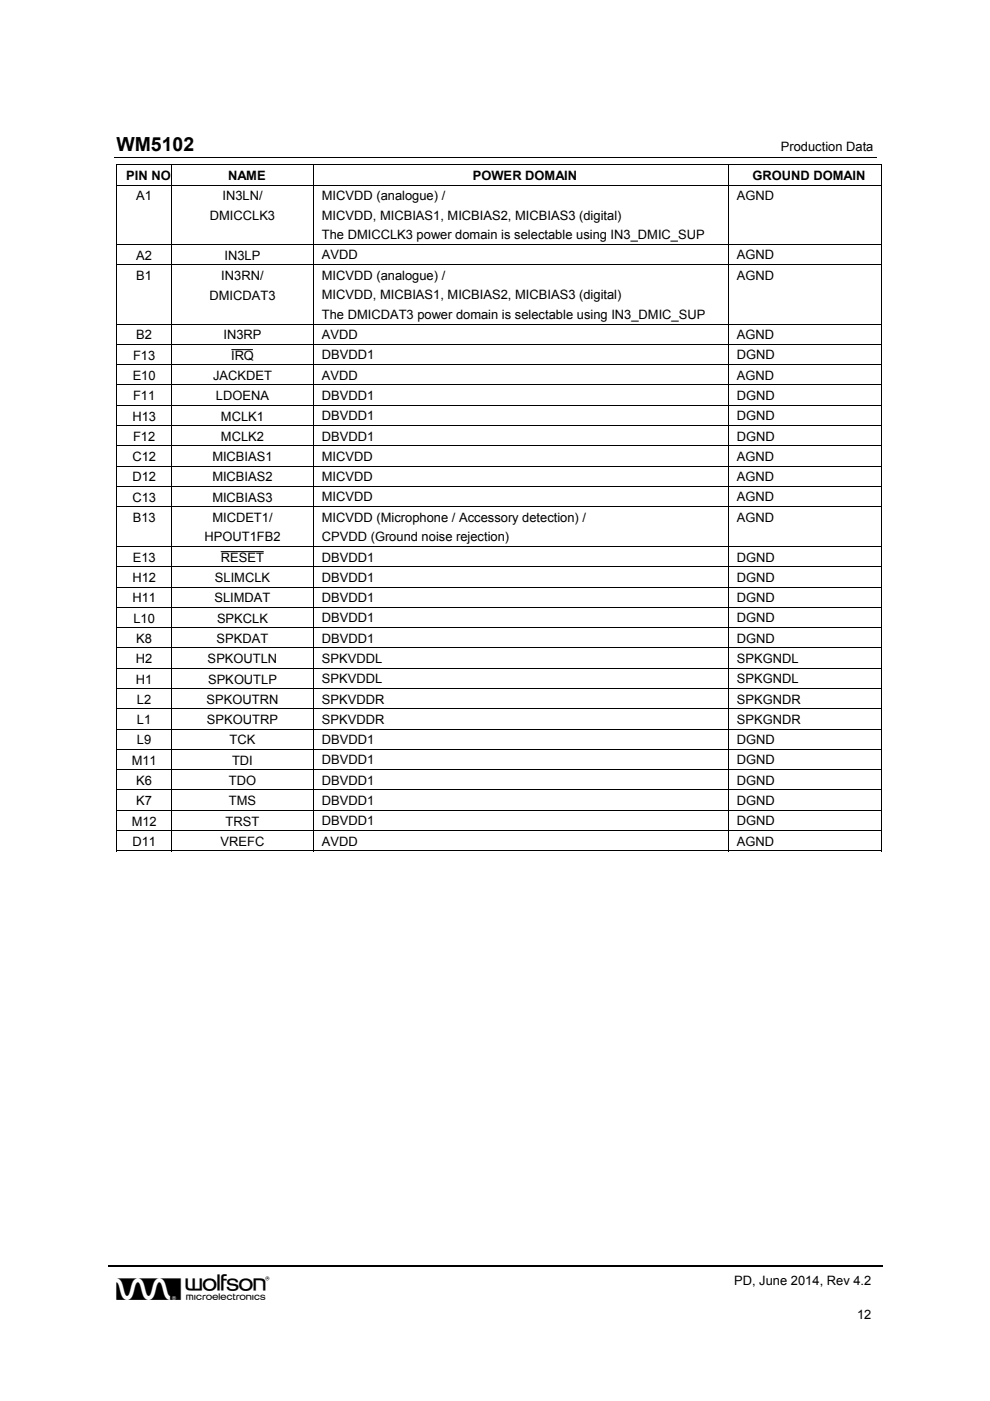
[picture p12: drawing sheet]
<svg xmlns="http://www.w3.org/2000/svg" width="210mm" height="297mm" viewBox="0 0 210 297" stroke-linecap="round" stroke-linejoin="round" font-family="sans-serif">
<defs><g id="words">
<text font-size="6.9" x="24.7" y="275.7">w</text>
<text font-size="4.1" x="24.7" y="32.1">WM5102</text>
<g font-size="2.7">
<text x="165.5" y="32.1">Production Data</text>
<text x="26.8" y="38.1">PIN NO</text>
<text x="48.3" y="38.1">NAME</text>
<text x="100.2" y="38.1">POWER DOMAIN</text>
<text x="159.5" y="38.1">GROUND DOMAIN</text>
<text x="28.9" y="42.5">A1</text>
<text x="44.5" y="46.7">DMICCLK3</text>
<text x="47.2" y="42.5">IN3LN/</text>
<text x="68.2" y="42.4">MICVDD (analogue) /</text>
<text x="68.2" y="46.6">MICVDD, MICBIAS1, MICBIAS2, MICBIAS3 (digital)</text>
<text x="156.2" y="42.4">AGND</text>
<text x="68.2" y="50.7">The DMICCLK3 power domain is selectable using IN3_DMIC_SUP</text>
<text x="28.9" y="55.1">A2</text>
<text x="28.9" y="59.4">B1</text>
<text x="46.9" y="59.4">IN3RN/</text>
<text x="47.6" y="55.1">IN3LP</text>
<text x="68.2" y="55">AVDD</text>
<text x="68.2" y="59.3">MICVDD (analogue) /</text>
<text x="156.2" y="55">AGND</text>
<text x="156.2" y="59.3">AGND</text>
<text x="44.4" y="63.5">DMICDAT3</text>
<text x="68.2" y="63.5">MICVDD, MICBIAS1, MICBIAS2, MICBIAS3 (digital)</text>
<text x="28.9" y="72">B2</text>
<text x="47.4" y="72">IN3RP</text>
<text x="68.2" y="67.6">The DMICDAT3 power domain is selectable using IN3_DMIC_SUP</text>
<text x="68.2" y="71.9">AVDD</text>
<text x="156.2" y="71.9">AGND</text>
<text x="28.2" y="76.3">F13</text>
<text x="49" y="76.3">IRQ</text>
<text x="49.1" y="76.3">¯¯¯</text>
<text x="68.2" y="76.2">DBVDD1</text>
<text x="156.2" y="76.2">DGND</text>
<text x="28.1" y="80.6">E10</text>
<text x="45.2" y="80.6">JACKDET</text>
<text x="68.2" y="80.5">AVDD</text>
<text x="156.2" y="80.5">AGND</text>
<text x="28.1" y="89.2">H13</text>
<text x="28.2" y="84.9">F11</text>
<text x="45.8" y="84.9">LDOENA</text>
<text x="46.9" y="89.2">MCLK1</text>
<text x="68.2" y="89.1">DBVDD1</text>
<text x="68.2" y="84.8">DBVDD1</text>
<text x="156.2" y="89.1">DGND</text>
<text x="156.2" y="84.8">DGND</text>
<text x="28.2" y="93.5">F12</text>
<text x="46.8" y="93.5">MCLK2</text>
<text x="68.2" y="93.4">DBVDD1</text>
<text x="156.2" y="93.4">DGND</text>
<text x="28.1" y="97.8">C12</text>
<text x="45" y="97.8">MICBIAS1</text>
<text x="68.2" y="97.7">MICVDD</text>
<text x="156.2" y="97.7">AGND</text>
<text x="28.1" y="102.1">D12</text>
<text x="28.1" y="106.4">C13</text>
<text x="45" y="102.1">MICBIAS2</text>
<text x="45" y="106.4">MICBIAS3</text>
<text x="68.2" y="102">MICVDD</text>
<text x="68.2" y="106.3">MICVDD</text>
<text x="156.2" y="102">AGND</text>
<text x="156.2" y="106.3">AGND</text>
<text x="28.1" y="110.7">B13</text>
<text x="45" y="110.7">MICDET1/</text>
<text x="68.2" y="110.6">MICVDD (Microphone / Accessory detection) /</text>
<text x="156.2" y="110.6">AGND</text>
<text x="28.1" y="119.1">E13</text>
<text x="43.3" y="114.8">HPOUT1FB2</text>
<text x="46.8" y="119.1">RESET</text>
<text x="46.9" y="119.1">¯¯¯¯¯¯</text>
<text x="68.2" y="114.8">CPVDD (Ground noise rejection)</text>
<text x="68.2" y="119.1">DBVDD1</text>
<text x="156.2" y="119.1">DGND</text>
<text x="28.1" y="123.4">H12</text>
<text x="45.6" y="123.4">SLIMCLK</text>
<text x="68.2" y="123.4">DBVDD1</text>
<text x="156.2" y="123.4">DGND</text>
<text x="28.1" y="127.7">H11</text>
<text x="45.5" y="127.7">SLIMDAT</text>
<text x="68.2" y="127.7">DBVDD1</text>
<text x="68.2" y="132">DBVDD1</text>
<text x="156.2" y="127.7">DGND</text>
<text x="156.2" y="132">DGND</text>
<text x="28.3" y="132">L10</text>
<text x="28.9" y="136.3">K8</text>
<text x="45.9" y="136.3">SPKDAT</text>
<text x="46" y="132">SPKCLK</text>
<text x="68.2" y="136.3">DBVDD1</text>
<text x="156.2" y="136.3">DGND</text>
<text x="28.8" y="140.6">H2</text>
<text x="44" y="140.6">SPKOUTLN</text>
<text x="68.2" y="140.6">SPKVDDL</text>
<text x="156.2" y="140.6">SPKGNDL</text>
<text x="28.8" y="144.9">H1</text>
<text x="29" y="149.2">L2</text>
<text x="43.8" y="149.2">SPKOUTRN</text>
<text x="44.1" y="144.9">SPKOUTLP</text>
<text x="68.2" y="149.2">SPKVDDR</text>
<text x="68.2" y="144.9">SPKVDDL</text>
<text x="156.2" y="149.2">SPKGNDR</text>
<text x="156.2" y="144.9">SPKGNDL</text>
<text x="29" y="153.5">L1</text>
<text x="43.9" y="153.5">SPKOUTRP</text>
<text x="68.2" y="153.5">SPKVDDR</text>
<text x="156.2" y="153.5">SPKGNDR</text>
<text x="29" y="157.8">L9</text>
<text x="48.7" y="157.8">TCK</text>
<text x="68.2" y="157.8">DBVDD1</text>
<text x="156.2" y="157.8">DGND</text>
<text x="27.9" y="162.1">M11</text>
<text x="28.9" y="166.4">K6</text>
<text x="48.5" y="166.4">TDO</text>
<text x="49.2" y="162.1">TDI</text>
<text x="68.2" y="162.1">DBVDD1</text>
<text x="68.2" y="166.4">DBVDD1</text>
<text x="156.2" y="162.1">DGND</text>
<text x="156.2" y="166.4">DGND</text>
<text x="28.9" y="170.8">K7</text>
<text x="48.5" y="170.8">TMS</text>
<text x="68.2" y="170.7">DBVDD1</text>
<text x="156.2" y="170.7">DGND</text>
<text x="27.9" y="175">M12</text>
<text x="28.1" y="179.3">D11</text>
<text x="46.8" y="179.3">VREFC</text>
<text x="47.8" y="175">TRST</text>
<text x="68.2" y="175">DBVDD1</text>
<text x="68.2" y="179.3">AVDD</text>
<text x="156.2" y="175">DGND</text>
<text x="156.2" y="179.3">AGND</text>
<text x="155.7" y="272.4">PD, June 2014, Rev 4.2</text>
<text x="181.7" y="279.6">12</text>
</g>
</g></defs>
<g fill="none" stroke="#000" stroke-width=".21">
<path d="M24.2 33.4h161.6M24.6 34.9h162.3M24.6 39.3h162.3M24.7 35v4.2M24.7 39.3v12.5M36.4 35v4.2M36.4 39.3v12.5M66.4 35v4.2M66.4 39.3v12.5M154.4 35v4.2M154.4 39.3v12.5M186.8 35v4.2"/>
<path d="M186.8 39.3v12.5M24.6 51.8h162.3M24.6 56.1h162.3M24.7 51.9v4.1M24.7 56.2v12.4M36.4 51.9v4.1M36.4 56.2v12.4M66.4 51.9v4.1M66.4 56.2v12.4M154.4 51.9v4.1M154.4 56.2v12.4M186.8 51.9v4.1"/>
<path d="M186.8 56.2v12.4M24.6 68.7h162.3M24.6 73h162.3M24.6 77.3h162.3M24.7 68.8v4.1M24.7 73.1v4.1M24.7 77.4v4.1M36.4 68.8v4.1M36.4 73.1v4.1M36.4 77.4v4.1M66.4 68.8v4.1M66.4 73.1v4.1"/>
<path d="M66.4 77.4v4.1M154.4 68.8v4.1M154.4 73.1v4.1M154.4 77.4v4.1M186.8 68.8v4.1M186.8 73.1v4.1M186.8 77.4v4.1M24.6 81.6h162.3M24.6 85.9h162.3M24.6 90.2h162.3M24.6 94.5h162.3M24.6 98.8h162.3"/>
<path d="M24.7 81.7v4.1M24.7 86v4.1M24.7 90.3v4.1M24.7 94.6v4.1M24.7 98.9v4.1M36.4 81.7v4.1M36.4 86v4.1M36.4 90.3v4.1M36.4 94.6v4.1M36.4 98.9v4.1M66.4 81.7v4.1M66.4 86v4.1"/>
<path d="M66.4 90.3v4.1M66.4 94.6v4.1M66.4 98.9v4.1M154.4 81.7v4.1M154.4 86v4.1M154.4 90.3v4.1M154.4 94.6v4.1M154.4 98.9v4.1M186.8 81.7v4.1M186.8 86v4.1M186.8 90.3v4.1M186.8 94.6v4.1"/>
<path d="M186.8 98.9v4.1M24.6 103.1h162.3M24.6 107.4h162.3M24.6 115.9h162.3M24.7 103.2v4.1M24.7 107.5v8.3M24.7 116v4.1M36.4 103.2v4.1M36.4 107.5v8.3M36.4 116v4.1M66.4 103.2v4.1M66.4 107.5v8.3"/>
<path d="M66.4 116v4.1M154.4 103.2v4.1M154.4 107.5v8.3M154.4 116v4.1M186.8 103.2v4.1M186.8 107.5v8.3M186.8 116v4.1M24.6 120.2h162.3M24.6 124.5h162.3M24.6 128.8h162.3M24.6 133.1h162.3M24.6 137.4h162.3"/>
<path d="M24.7 120.2v4.2M24.7 124.5v4.2M24.7 128.9v4.1M24.7 133.2v4.1M24.7 137.5v4.1M36.4 120.2v4.2M36.4 124.5v4.2M36.4 128.9v4.1M36.4 133.2v4.1M36.4 137.5v4.1M66.4 120.2v4.2M66.4 124.5v4.2"/>
<path d="M66.4 128.9v4.1M66.4 133.2v4.1M66.4 137.5v4.1M154.4 120.2v4.2M154.4 124.5v4.2M154.4 128.9v4.1M154.4 133.2v4.1M154.4 137.5v4.1M186.8 120.2v4.2M186.8 124.5v4.2M186.8 128.9v4.1M186.8 133.2v4.1"/>
<path d="M186.8 137.5v4.1M24.6 141.7h162.3M24.6 146h162.3M24.6 150.3h162.3M24.6 154.6h162.3M24.6 158.9h162.3M24.7 141.8v4.1M24.7 146.1v4.1M24.7 150.4v4.1M24.7 154.7v4.1M24.7 159v4.1M36.4 141.8v4.1"/>
<path d="M36.4 146.1v4.1M36.4 150.4v4.1M36.4 154.7v4.1M36.4 159v4.1M66.4 141.8v4.1M66.4 146.1v4.1M66.4 150.4v4.1M66.4 154.7v4.1M66.4 159v4.1M154.4 141.8v4.1M154.4 146.1v4.1M154.4 150.4v4.1"/>
<path d="M154.4 154.7v4.1M154.4 159v4.1M186.8 141.8v4.1M186.8 146.1v4.1M186.8 150.4v4.1M186.8 154.7v4.1M186.8 159v4.1M24.6 163.2h162.3M24.6 167.5h162.3M24.6 171.8h162.3M24.6 176.1h162.3M24.7 163.3v4.1"/>
<path d="M24.7 167.6v4.1M24.7 171.9v4.1M24.7 176.2v4.3M36.4 163.3v4.1M36.4 167.6v4.1M36.4 171.9v4.1M36.4 176.2v4.3M66.4 163.3v4.1M66.4 167.6v4.1M66.4 171.9v4.1M66.4 176.2v4.3M154.4 163.3v4.1"/>
<path d="M154.4 167.6v4.1M154.4 171.9v4.1M154.4 176.2v4.3M186.8 163.3v4.1M186.8 167.6v4.1M186.8 171.9v4.1M186.8 176.2v4.3M24.6 180.4h11.8M36.5 180.4h29.8M66.5 180.4h87.8M154.5 180.4h32.2"/>
</g>
<path d="M22.9 268.3h164.2" fill="none" stroke="#000" stroke-width=".32"/>
<path d="M24.6 34.9h.2v.1h-.2zM186.7 34.9h.2v.1h-.2zM186.7 180.3h.2v.2h-.2z" fill="#000"/>
<use href="#words"/>
</svg>
